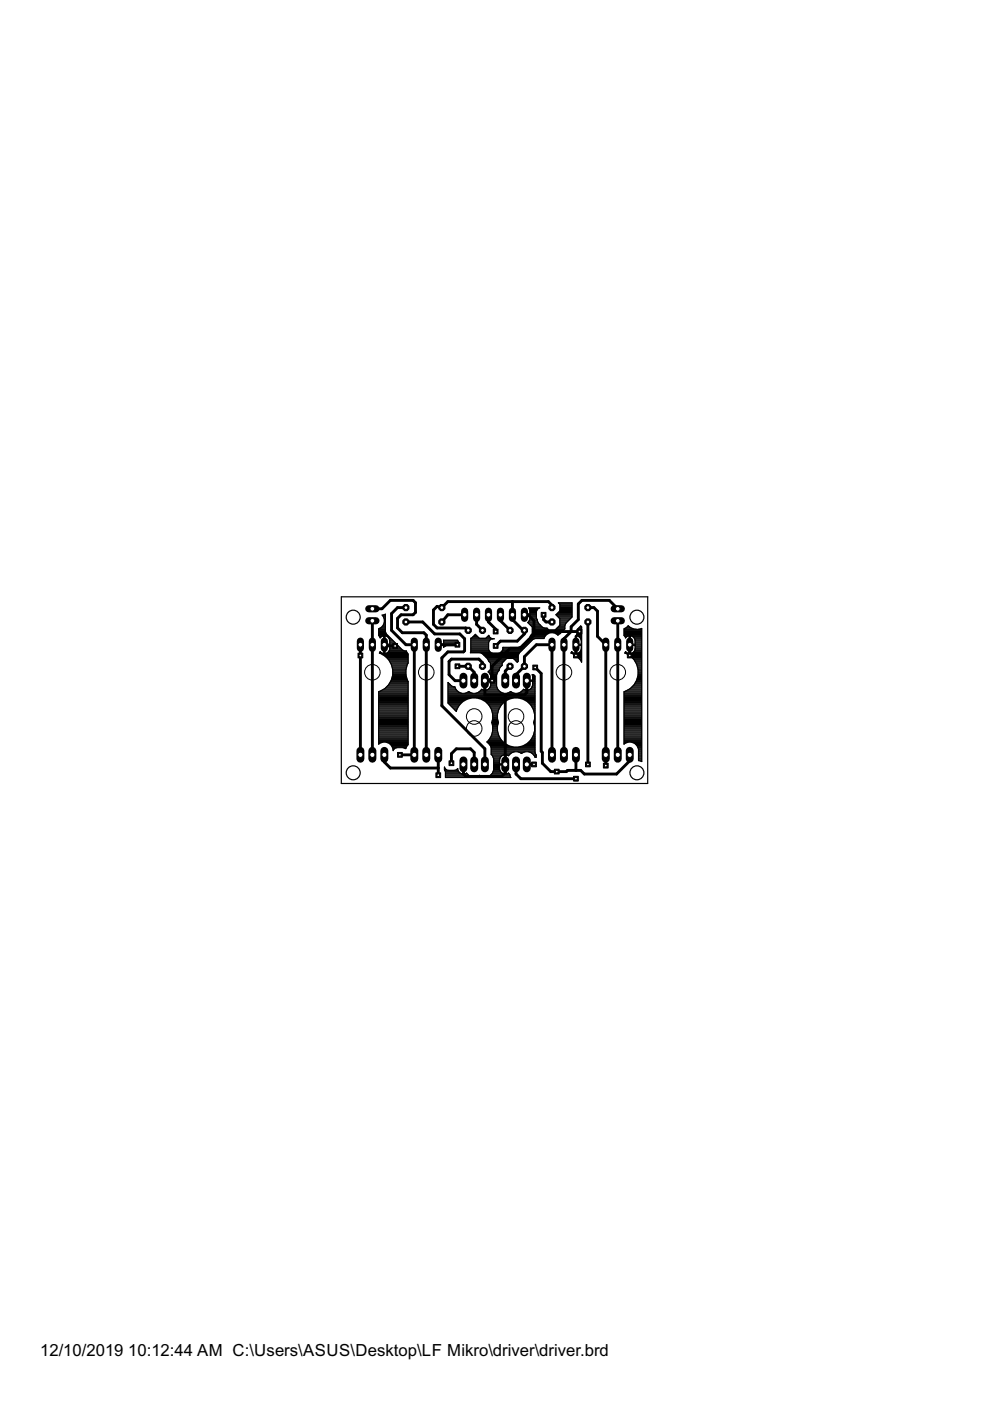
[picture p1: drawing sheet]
<svg xmlns="http://www.w3.org/2000/svg" width="210mm" height="297mm" viewBox="0 0 210 297" stroke-linecap="round" stroke-linejoin="round" font-family="sans-serif">
<defs><g id="words">
<g font-size="4">
<text x="8.5" y="287.5">12/10/2019</text>
<text x="27.2" y="287.5">10:12:44 AM C:\Users\ASUS\Desktop\LF Mikro\driver\driver.brd</text>
</g>
</g></defs>
<g fill="none" stroke="#000" stroke-width=".61">
<path d="M76.4 136.7v23.3M79 131.6v28.4M79 129.1h2l1.8-1.8h4.8l.5 .5v2l-.5 .5h-2.6l-.7 .8v2l1 1.1h4.6l.5 .5v25.3M81.5 136.7l.2 .2h2.1M86.1 128.8h-1.8l-1.3 1.3v3.5l3.1 3.1h1.7v23.3h-3M86.1 131.9h3.5l2.6 2.5h5.3l1 1v2.6l-.2 .2h-3.3l-1.3 1.3v10.1l9.1 9.2v3.3M92.9 136.7h4.1M98.5 130.3h-3.5l-1.3 1.6M101 130.3v2.1l1.3 1.2M103.6 130.3v1.6l1.5 1.5v.5M106.1 130.3v1.3l2 2M108.6 127.6v3.8l2.3 2.2h.3v.8l-1.5 1.5h-3.6l-1 1"/>
<path d="M111.2 130.3h.8l1.2 1.3v3.1l-2.8 2.8h-2.3l-3.8 3.8v3h-1.5v3h8.4l.5-.5v-2.5M113.2 133.9h9.7M115.3 130.3v1.1l.5 .5h1.2M117 128.8v-.5l-.7-.7h-21.3l-1.3 1.2-1-.2-.8 .7v3.1l.8 .7h6.1l.5 .5M122.1 136.7v2.3M124.7 128.8h1.2l.8 .8v5.3l1.7 1.8v25.6M124.7 131.9v30.2M131 129.1l-1.8-1.8h-5.8l-.8 .8v3.3l-1.5 1.5v1l-1.5 1.5v24.6M131 131.6v28.4M133.5 136.7v2.3M97 141.3h2.3l1.2 1.2v1.8M102.3 141.3v-.8l-.8-.8h-5.8l-.5 .6v2.7l1.3 1.3h1.8"/>
<path d="M107.4 147.3l-.3 .3v16.3l-.7 .7h-7.6l-.5-.5v-2M108.1 141.3l-1 1v2M109.4 144.3v-1.3l1.8-1.7v-2.1l2.5-2.5h3.3v23.3M113.5 141.5l1.2 1.3v16.5l.3 .2v2.3l1.8 1.8h3.3l.2-.3h2.8l.8 .8h6.8l2.8-2.8v-1.3M81.5 160v1.6l1.3 1.2h10.1M92.9 160v4.4M95.7 161.8v-2l1-1h3.1l.7 .7v2.6M109.4 162.1v2l1 1h11.7M111.7 162.1h1.5M122.1 160v3.3"/>
</g>
<g fill="none" stroke="#000" stroke-width=".25">
<path d="M80.3 134.5h1.7M80.3 134.3h1.6M80.3 134.1h1.5M80.3 133.9h1.4M80.3 133.6h1.4M80.3 133.4h1.4M80.3 134.8h2M80.5 138.5l1.1 .6 .8 .8M80.5 138.5h.1M80.5 135h.4M80.5 133.2h1.2M80.5 138.3h.3"/>
<path d="M80.6 135.2h.1M80.6 135.2l.8-.4v1.8l2.7-.1M80.7 138.5h.5M80.8 138.3l-.2-.1-.1 .3M80.9 133h.8M81.1 138.8h5.4M81.1 132.8h.6M81.2 130.6h.5M81.3 132.5h.4M81.3 130.8h.4M81.3 132.3h.4M81.4 135.4h.2"/>
<path d="M81.4 138.5h.2M81.4 138.3h.2M81.4 138.1h.2M81.4 137.9h.2M81.4 137.6h.2M81.4 137.4h.2M81.4 137.2h.2M81.4 137h.2M81.4 136.3h.2M81.4 136.1h.2M81.4 135.9h.2M81.4 135.7h.2"/>
<path d="M81.4 135.2h.2M81.4 135h.2M81.4 131h.3M81.4 130.3h.3M81.4 139h5.1M81.4 132.1h.3M81.5 131.2h.2M81.5 131.9h.2M81.5 131.7h.2M81.5 131.4h.2M81.6 136.8h2.7M81.7 133.9l.2 .5 3.4 3.4 .8 .2 .4 .6v2"/>
<path d="M81.7 133.9v-3.7l-.7 .2a1.74 1.74 0 0 1-.7 2.9v1.4l.3 .5M81.7 139.2h4.8M81.9 138.5h4.5M82 139.4h4.5M82.1 135h.4M82.2 139.7h4.3M82.3 138.3h4M82.4 135.2l-.8-.4v3.8a1.17 1.17 0 0 0 1-1.1v-.7h-1.2v1.8l-.6-.3M82.4 135.2l.2 .5M82.4 135.2h.3M82.4 139.9a4.3 4.3 0 0 1-1.8 6.6M82.4 139.9h4.1"/>
<path d="M82.4 138.1h3.8M82.5 135.4h.4M82.5 137.9h3M82.6 135.7v.1M82.6 137.6h2.6M82.6 135.7h.6M82.6 135.8v.8M82.6 137.4h2.3M82.6 137.2h2.1M82.6 137h1.9M82.6 136.3h1.2M82.6 136.1h1"/>
<path d="M82.6 135.9h.8M93 136.8h4.2M94.1 135.8l-.1-.1h2.9l.3 .3v.9h-2.5l-.6 .3v-.4h-1.1v-.2l4.2-.1M94.1 135.8v.8M94.1 137.2h.1M94.1 137h.4M94.1 136.3h3.1M94.1 136.1h3.1M94.1 135.9h3M99.8 138.3h4.3M99.8 135.4h5M99.8 136.5h3.8"/>
<path d="M99.8 138.1h4M99.8 137.9h3.9M99.8 137.6h3.8M99.8 137.4h3.8M99.8 137.2h3.8M99.8 137h3.8M99.8 136.8h3.8M99.8 136.3h3.8M99.8 136.1h3.8M99.8 135.9h3.9M99.8 135.7h4.1M100.1 135.2h1.4"/>
<path d="M100.3 135h1M100.5 134.8h.5M100.7 134.5h.1M102.1 138.5h7.9M102.4 138.8h7.6M102.7 139h7.2M102.9 139.2h7M103.1 139.4h6.8M103.1 135.2h.9M103.3 139.7h4.1M103.3 135h.4M103.5 139.9h3.7"/>
<path d="M103.5 134.8h.2M103.6 137.6l.1 .4 .7 .5h1.4l.7-.5 .1-.4M103.7 135l-.1-.3-.6 .6h-1.4l-.8-.8-1 .8-.1 3.1h2.1l.5 .2 1.1 1.1 .6 .9v1.3l-.5 .6h.1M103.7 135l.7 .4-.7 .5M103.7 135.9l-.1 .3v1.4M106.2 138.3h4M106.4 138.1h4.1M106.5 137.9h4.2M106.6 137.6h4.3M106.6 137.4h4.5M108.9 139.7h1M109.1 139.9h.8"/>
<path d="M109.9 139v1.2l-.2 .2-.9-.8h-1.4l-.9 1M110 137.2h1.3M110.5 137h1.1M110.7 136.8h1.1M110.8 136.7l-.4 .4-.5 .1h-3.2l-.1 .4M110.8 136.7h.1M110.9 136.5h1.1M111.1 136.3h1.1M111.3 130.3h2.4M111.4 136.1h1.1M111.6 135.9h1.1M111.8 135.7h1.1"/>
<path d="M112 132.1h2.1M112 135.4h1.3M112 131.9h2M112.2 129l.1 1.2h-1v.3h1v.7M112.2 129l-.1-.1h2.3l-.2 .1M112.2 129h2M112.2 131.7h1.7M112.2 135.2h3.2M112.2 132.3h2.1M112.3 129.2h1.6M112.3 131.4h1.6M112.3 131.2l-.4 .8 1 .9v1.4l-.6 .8-1.5 1.6"/>
<path d="M112.3 131.2h1.5M112.3 131h1.4M112.3 130.8h1.4M112.3 130.6h1.4M112.3 130.1h1.4M112.3 129.9h1.4M112.3 129.7h1.4M112.3 129.4h1.5M112.4 135h3.1M112.5 132.5h2.1M112.5 134.8h3.2M112.7 134.5h3.2"/>
<path d="M112.7 132.8h2.1M112.9 134.3h3.4M112.9 134.1h6.1M112.9 133.9h6.4M112.9 133.6h6.6M112.9 133.4h3.3M112.9 133h2.1M113.7 129.6v1.4l.4 1.1M114.1 132.1l.9 .9M114.2 129l-.5 .6M115 133l.5 .2M117.8 134.3h1"/>
<path d="M117.8 133.4h1.9M117.9 130.3l.8-.8v-1.4l-.3-.3h2.9v3l-1 1M117.9 130.3l.8 .9M117.9 130.3h3.4M118 133.2h1.8M118.1 130.6h3.2M118.1 130.1h3.2M118.2 134.5h.2M118.3 133h1.5M118.3 130.8h3M118.3 129.9h3M118.4 127.9h2.9"/>
<path d="M118.5 132.8h1.3M118.5 131h2.6M118.6 129.7h2.7M118.7 128.1h2.6M118.7 132.6l-1 .9h-1.4l-.3-.3h-3.1M118.7 131.2v1.4M118.7 132.5h1.1M118.7 132.3h1.2M118.7 132.1h1.3M118.7 131.9h1.5M118.7 131.7h1.8M118.7 131.4h2"/>
<path d="M118.7 131.2h2.2M118.7 129.4h2.6M118.7 129.2h2.6M118.7 129h2.6M118.7 128.8h2.6M118.7 128.5h2.6M118.7 128.3h2.6M118.8 134.3l-.5 .4a1.75 1.75 0 0 0-3 .7h-1.8l-.5 .2-2.9 2.9-.2 .5M120.3 131.8h.1M120.3 131.8l-.5 .8v.7l-1 1M121.1 138.5l1.1 .6 .8 .8M121.1 138.5h.1"/>
<path d="M121.1 138.3h.2M121.3 138.5h.5M121.7 138.8h1.6M122 135.4h.2M122 138.5h.2M122 138.3h.2M122 138.1h.2M122 137.9h.2M122 137.6h.2M122 137.4h.2M122 137.2h.2M122 137h.2"/>
<path d="M122 136.3h.2M122 136.1h.2M122 135.9h.2M122 135.7h.2M122 135.2h.2M122 135h.2M122 139h1.3M122.1 134.8h1.2M122.2 136.8h1.1M122.3 134.5h1M122.3 139.2h1M122.3 134.3h1"/>
<path d="M122.4 133.4v.8l-.4 .7v1.6h1.3M122.4 133.4l.7-.7 .2 .2v7.5l-.3-.5M122.4 134.1h.9M122.4 133.9h.9M122.4 133.6h.9M122.4 133.4h.9M122.4 138.5h.9M122.6 139.4h.7M122.6 133.2h.7M122.7 135h.6M122.8 139.7h.5M122.9 138.3l.3-.4 .1-1.1h-1.3v1.8l-.8-.4-.1 .3"/>
<path d="M122.9 138.3h.4M122.9 133h.4M123 135.2l-.8-.4v3.8l.7-.3M123 135.2l.2 .5M123 135.2h.3M123 139.9h.3M123 138.1h.3M123.1 132.8h.1M123.1 135.4h.2M123.2 137.9h.1M123.2 135.7l.1 .1M123.2 135.7h.1"/>
<path d="M123.2 137.6h.1M123.3 135.8v.8M123.3 137.4h.1M123.3 137.2h.1M123.3 137h.1M123.3 136.3h.1M123.3 136.1h.1M123.3 135.9h.1M132.3 134.5h3.8M132.3 134.3h3.8M132.3 134.1h3.8M132.3 133.9h3.8"/>
<path d="M132.3 133.6h3.8M132.3 133.4h2.6M132.3 134.8h3.8M132.5 135h.4M132.5 133.2h1.5M132.5 138.3h.3M132.6 135.2h.1M132.6 135.2l.8-.4v1.7h2.7M132.7 138.5h.5M132.8 138.3l.6 .3v-1.8h1.3l-.1 .9-.3 .6M132.8 138.3l-.2-.1-.1 .3a4.3 4.3 0 0 1 2.8 3.9 4.3 4.3 0 0 1-2.6 4.1M132.9 133h.7"/>
<path d="M133.1 138.8h3M133.1 132.8h.2M133.4 135.4h.2M133.4 138.5h.2M133.4 138.3h.2M133.4 138.1h.2M133.4 137.9h.2M133.4 137.6h.2M133.4 137.4h.2M133.4 137.2h.2M133.4 137h.2M133.4 136.3h.2"/>
<path d="M133.4 136.1h.2M133.4 135.9h.2M133.4 135.7h.2M133.4 135.2h.2M133.4 135h.2M133.5 132.9l-.3-.2-.9 .6v1.4l.3 .5M133.5 132.9h.1M133.5 132.9l.8 .5M133.5 139h2.6M133.6 136.8h2.5M133.8 139.2h2.3M133.9 138.5h2.2"/>
<path d="M134 139.4h2.1M134.2 135h1.9M134.2 139.7h1.9M134.3 138.3h1.8M134.3 133.4h.1M134.3 133.4l1 .1M134.4 135.2h1.7M134.4 139.9h1.7M134.5 138.1h1.6M134.6 135.4h1.5M134.6 137.9h1.5M134.6 135.7a1.21 1.21 0 0 0-1-.9v3.8l.7-.3"/>
<path d="M134.6 135.7l.1 .1M134.6 137.6h1.5M134.6 135.7h1.5M134.7 135.8v.8M134.7 137.4h1.4M134.7 137.2h1.4M134.7 137h1.4M134.7 136.3h1.4M134.7 136.1h1.4M134.7 135.9h1.4M135.3 133.5h.1M135.3 133.5l.8-.3v28.3l-.7-.3"/>
<path d="M135.4 133.4h.7M80.3 147h6.2M80.3 157.6h.1M80.3 157.4h.7M80.3 157.2h6.2M80.3 157h6.2M80.3 156.7h6.2M80.3 156.5h6.2M80.3 156.3h6.2M80.3 156.1h6.2M80.3 155.9h6.2M80.3 155.6h6.2"/>
<path d="M80.3 155.4h6.2M80.3 155.2h6.2M80.3 155h6.2M80.3 154.7h6.2M80.3 154.5h6.2M80.3 154.3h6.2M80.3 154.1h6.2M80.3 153.9h6.2M80.3 153.6h6.2M80.3 153.4h6.2M80.3 153.2h6.2M80.3 153h6.2"/>
<path d="M80.3 152.7h6.2M80.3 152.5h6.2M80.3 152.3h6.2M80.3 152.1h6.2M80.3 151.8h6.2M80.3 151.6h6.2M80.3 151.4h6.2M80.3 151.2h6.2M80.3 151h6.2M80.3 150.7h6.2M80.3 150.5h6.2M80.3 150.3h6.2"/>
<path d="M80.3 150.1h6.2M80.3 149.9h6.2M80.3 149.6h6.2M80.3 149.4h6.2M80.3 149.2h6.2M80.3 149h6.2M80.3 148.8h6.2M80.3 148.5h6.2M80.3 148.3h6.2M80.3 148.1h6.2M80.3 147.9h6.2M80.3 147.6h6.2"/>
<path d="M80.3 147.4h6.2M80.3 147.2h6.2M80.3 146.7h6.2M80.6 146.5l-.3 .1v11.2a1.82 1.82 0 0 1 2.2-.2M80.6 146.5h5.9M81 146.3h5.5M81.4 146.1h5.1M81.7 145.9h4.8M81.9 145.6h4.6M82 157.4h4.5M82.2 145.4h4.3M82.4 145.2h4.1"/>
<path d="M82.5 145h4M82.5 140.1h4M82.5 157.6l.6 .6 .3 1v-.2M82.5 157.6h4M82.7 144.8h3.8M82.7 140.3h3.8M82.8 157.9h3.7M82.8 144.5h3.7M82.8 140.5h3.7M82.9 144.3h3.5M82.9 140.8h3.5M83 158.1h3.3"/>
<path d="M83 144.1h3.3M83 141h3.3M83.1 143.9h3.2M83.1 141.2h3.2M83.1 158.3h3.1M83.1 143.6h3.1M83.1 141.4h3.1M83.2 143.4h2.9M83.2 141.6h2.9M83.2 158.5h2.9M83.2 143.2h2.9M83.2 141.9h2.9"/>
<path d="M83.3 143h2.8M83.3 142.7h2.8M83.3 142.5h2.8M83.3 142.3h2.8M83.3 142.1h2.8M83.3 158.7h.4M83.4 159h.1M84.1 158.5l-.7 .5M86.5 140.6a4 4 0 0 0 0 3.9v13.4l-.5 .8-.5-.2M95 147h18.4M95 149h2.9M95 148.8h3.1"/>
<path d="M95 148.5h3.5M95 148.3h3.9M95 148.1h4.6M95 147.9h18.4M95 147.6h18.4M95 147.4h18.4M95 147.2h18.4M95 146.7h2.3M95 146.5h2M95 146.3h1.8M95 146.1h1.6M95 145.9h1.5"/>
<path d="M95 145.6h1.5M95 145.4h.7M95 145.2h.5M95 145h.3M95 144.8h.1M95.1 149.2h2.6M95.3 149.4h2.2M95.5 149.6h1.8M95.7 145.4l-.7-.7v4.4l1.8 1.7a3.9 3.9 0 0 1 6.2-2M95.7 145.4l.7 .2 .3 .6 .5 .5 .7 .3M95.8 149.9h1.4M96 150.1h1"/>
<path d="M96.2 150.3h.7M96.4 150.5h.4M96.7 150.7h.1M98.6 147l.8-.4 .8 .4M99.2 146.7h.4M101.4 148.1h7.1M101.5 146.7h4.7M101.8 146.5h4.1M102 146.3h.5M102.2 148.3h5.6M102.5 148.5h4.9M102.7 146.3h.2"/>
<path d="M102.7 146.1h.2M102.7 145.9h.2M102.7 145.6h.2M102.7 145.4h.2M102.7 145.2h.2M102.7 145h.2M102.7 144.8h.2M102.7 144.5h.2M102.9 148.8h4.1M102.9 144.3h2.4M103 148.8l.7 .7 .5 .9 .3 1M103.1 149h3.7"/>
<path d="M103.2 146.3h2.5M103.3 157.4h3.5M103.4 157.2h3.2M103.4 149.2h3.2M103.5 157.6h3.6M103.6 140.1h3.3M103.6 157h2.8M103.6 149.4h2.7M103.6 146.1h1.9M103.6 142.5l.4 .7M103.6 142.5h1.9M103.6 142.3h2.1"/>
<path d="M103.7 140.3h3M103.8 157.9h3.6M103.8 156.7h2.4M103.8 149.6h2.4M103.8 145.9h1.6M103.8 142.7h1.6M103.8 142.1h2M103.9 156.5h2.2M103.9 149.9h2.2M103.9 145.6h1.4M103.9 143h1.4M103.9 158.1h3.9"/>
<path d="M103.9 140.5h2.6M104 141.9h1.9M104 141.6h2M104 141.4h2.1M104 141.2h2.3M104 141h2.5M104 140.8h2.5M104 143.2v1h-1.1v2.1a1.19 1.19 0 0 0 1.1-1.1v-.8h-1.3v1.9l-.6-.2-.5 .6-.7 .3M104 156.3h1.9M104 150.1h1.9M104 145.4h1.3M104 143.2h1.3"/>
<path d="M104 145.2h1.3M104 145h1.3M104 144.8h1.3M104 144.5h1.3M104 144.1h1.3M104 143.9h1.3M104 143.6h1.3M104 143.4h1.3M104.1 158.3h4.5M104.1 159.4h4.9M104.1 158.5h9.3M104.1 159.9h4.1"/>
<path d="M104.1 159.6h4.3M104.1 159.2h9.3M104.1 159h9.3M104.1 158.7h9.3M104.1 156.1h1.7M104.1 150.3h1.7M104.2 155.9h1.5M104.2 150.5h1.5M104.3 153.2l.2 .7v1.1M104.3 153.2h1.4M104.3 155.6h1.4M104.3 150.7h1.4"/>
<path d="M104.3 153.4h1.3M104.3 153h1.3M104.4 155.4h1.2M104.4 151h1.2M104.4 152.7h1.2M104.4 153.6h1.2M104.4 155.2h1.1M104.4 151.2h1.1M104.4 153.9h1.1M104.4 152.5h1.1M104.5 155l-.3 1-1 1.3 .7 .7 .2 .5v1.4l.6 1v2.4l-.3 .7-.5 .5-.7 .3M104.5 151.4v1l-.2 .8"/>
<path d="M104.5 155h1M104.5 154.7h1M104.5 154.5h1M104.5 154.3h1M104.5 154.1h1M104.5 152.3h1M104.5 152.1h1M104.5 151.8h1M104.5 151.6h1M104.5 151.4h1M105.5 151.4v1l.2 .8M105.5 155a4 4 0 0 0 3.9 3.4 4 4 0 0 0 3.9-3.4"/>
<path d="M105.7 153.2l-.2 .7v1.1M106.5 140.6v.5l-.5 .4-.7 1.6v2.4l.3 .7 .5 .5 .7 .3M107 148.8a4 4 0 0 1 6.3 2.6M107 148.8l-.7 .7-.6 .9-.2 1M107.5 147l.8-.4 .8 .4M108.1 146.7h.4M109.3 140.1h.6M109.6 140.3h.2M109.9 159.4h1.4M110.3 158.3h3.1M110.3 148.1h3.1M110.4 146.7h3"/>
<path d="M110.4 159.6h.3M110.6 146.5h2.8M110.9 146.3h.5M111 158.1h2.4M111 148.3h2.4M111.4 157.9h2M111.4 148.5h2M111.6 146.3h.2M111.6 146.1h.2M111.6 145.9h.2M111.6 145.6h.2M111.6 145.4h.2"/>
<path d="M111.6 145.2h.2M111.6 145h.2M111.6 144.8h.2M111.6 144.5h.2M111.8 157.6h1.6M111.8 148.8h1.6M111.8 144.3h1.6M112 157.4h1.4M112 149h1.4M112 146.3h1.4M112.1 159.4h1.3M112.2 157.2h1.2"/>
<path d="M112.2 149.2h1.2M112.5 157h.9M112.5 146.1h.9M112.5 149.4h.9M112.5 146.1l.4-.7v-1h-1.3v1.9l-.6-.2-.5 .6-.7 .3M112.6 156.7h.8M112.6 149.6h.8M112.7 159.6h.8M112.7 145.9h.7M112.8 156.5h.6M112.8 149.9h.6M112.8 145.6h.6"/>
<path d="M112.9 143.2v1h-1.1v2.1l.7-.2M112.9 143.2l-.1-.2h.3l.3 .3v16.2l.3 .6M112.9 156.3h.5M112.9 145.4h.5M112.9 143.2h.4M112.9 150.1h.5M112.9 145.2h.5M112.9 145h.5M112.9 144.8h.5M112.9 144.5h.5M112.9 144.1h.5M112.9 143.9h.5"/>
<path d="M112.9 143.6h.5M112.9 143.4h.5M112.9 159.9h.7M113 156.1h.4M113 150.3h.4M113.1 155.9h.3M113.1 150.5h.3M113.2 153.2l.1 .7v1.1M113.2 153.2h.2M113.2 155.6h.2M113.2 150.7h.2M113.2 153.4h.2"/>
<path d="M113.2 153h.2M113.2 155.4h.2M113.2 151h.2M113.3 153.6h.1M113.3 152.7h.1M113.3 155.2h.1M113.3 151.2h.1M113.3 153.9h.1M113.3 152.5h.1M113.3 151.4v1l-.1 .8M113.3 155h.1M113.3 154.7h.1"/>
<path d="M113.3 154.5h.1M113.3 154.3h.1M113.3 154.1h.1M113.3 152.3h.1M113.3 152.1h.1M113.3 151.8h.1M113.3 151.6h.1M113.3 151.4h.1M123.1 140.1h.2M123.3 140.3h.1M132.3 147h3.8M132.3 157.6h.2"/>
<path d="M132.3 157.4h.7M132.3 157.2h3.8M132.3 157h3.8M132.3 156.7h3.8M132.3 156.5h3.8M132.3 156.3h3.8M132.3 156.1h3.8M132.3 155.9h3.8M132.3 155.6h3.8M132.3 155.4h3.8M132.3 155.2h3.8M132.3 155h3.8"/>
<path d="M132.3 154.7h3.8M132.3 154.5h3.8M132.3 154.3h3.8M132.3 154.1h3.8M132.3 153.9h3.8M132.3 153.6h3.8M132.3 153.4h3.8M132.3 153.2h3.8M132.3 153h3.8M132.3 152.7h3.8M132.3 152.5h3.8M132.3 152.3h3.8"/>
<path d="M132.3 152.1h3.8M132.3 151.8h3.8M132.3 151.6h3.8M132.3 151.4h3.8M132.3 151.2h3.8M132.3 151h3.8M132.3 150.7h3.8M132.3 150.5h3.8M132.3 150.3h3.8M132.3 150.1h3.8M132.3 149.9h3.8M132.3 149.6h3.8"/>
<path d="M132.3 149.4h3.8M132.3 149.2h3.8M132.3 149h3.8M132.3 148.8h3.8M132.3 148.5h3.8M132.3 148.3h3.8M132.3 148.1h3.8M132.3 147.9h3.8M132.3 147.6h3.8M132.3 147.4h3.8M132.3 147.2h3.8M132.3 146.7h3.8"/>
<path d="M132.5 157.6l.7-.2h.7l.7 .2M132.7 146.5l-.4 .1v11.2l.2-.2M132.7 146.5h3.4M133.1 146.3h3M133.5 146.1h2.6M133.8 145.9h2.3M134 145.6h2.1M134 157.4h2.1M134.2 145.4h1.9M134.4 145.2h1.7M134.6 145h1.5M134.6 140.1h1.5"/>
<path d="M134.6 157.6l.5 .6 .3 .6v2.4M134.6 157.6h1.5M134.7 144.8h1.4M134.7 140.3h1.4M134.8 157.9h1.3M134.8 144.5h1.3M134.8 140.5h1.3M134.9 144.3h1.2M135 140.8h1.1M135 158.1h1.1M135 144.1h1.1M135 141h1.1"/>
<path d="M135.1 143.9h1M135.1 141.2h1M135.1 158.3h1M135.1 143.6h1M135.1 141.4h1M135.2 143.4h.9M135.2 141.6h.9M135.3 158.5h.8M135.3 143.2h.8M135.3 141.9h.8M135.3 143h.8M135.3 142.7h.8"/>
<path d="M135.3 142.5h.8M135.3 142.3h.8M135.3 142.1h.8M135.3 158.7h.8M135.4 159.4h.7M135.4 159.9h.7M135.4 159.6h.7M135.4 159.2h.7M135.4 159h.7M94.2 163.2h.5M94.2 163h.2M94.2 162.7h.1"/>
<path d="M94.3 163.4h2.8M94.4 163.6h2.9M94.4 164.7h13.8M94.4 164.5h5.2M94.4 164.3h4.9M94.4 164.1h3.5M94.4 163.9h3.1M96.8 163.2h.2M97 163h.1M97 162.9l-.2 .3M97 162.9l.5 .9M97.5 163.8l.6 .3v-1.9h.3v1.9l.5-.2 .6 .6 .7 .3"/>
<path d="M98.1 164.1h.3M98.1 163.9h.3M98.1 163.6h.3M98.1 163.4h.3M98.1 163.2h.3M98.1 163h.3M98.1 162.7h.3M98.1 162.5h.3M98.1 162.3h.3M98.6 164.1h.5M100.9 164.8l.8-.4 .7 .4M101.5 164.5h.4"/>
<path d="M103.8 164.5h4.4M104.1 164.3h4M104.3 164.1h2.5M104.3 160.1h2.4M104.4 163.9h2M104.4 160.3h1.9M104.5 163.6h1.7M104.5 160.5h1.7M104.6 163.4h1.4M104.6 160.7h1.4M104.7 163.2h1.2M104.7 163h1.2"/>
<path d="M104.7 162.7h1.2M104.7 162.5h1.2M104.7 162.3h1.2M104.7 162.1h2.3M104.7 161.8h1.2M104.7 161.6h1.2M104.7 161.4h1.2M104.7 161.2h1.2M104.7 161h1.2M106.3 160.3l.7-.3v4.1a1.2 1.2 0 0 1-1.1-1.1v-.8h1.4v1.9l.5-.2 .3 .3 .2 .6h-13.9v-1.2l-.2-.4v-.6l.4 .6 .4 .1h1.4l.4-.1M106.3 160.3l-.4 .7M107 164.1h.3"/>
<path d="M107 163.9h.3M107 163.6h.3M107 163.4h.3M107 163.2h.3M107 163h.3M107 162.7h.3M107 162.5h.3M107 162.3h.3M107 161.8h.3M107 161.6h.3M107 161.4h.3M107 161.2h.3"/>
<path d="M107 161h.3M107 160.7h.3M107 160.5h.3M107 160.3h.3M107 160.1h.3M107.5 164.1h.5M107.5 160.1h.4M113.2 160.1h.5M113.3 160.3h.4M113.4 160.5h.3M113.7 160.1v.4h-.3a1.85 1.85 0 0 0-2.8-.8 1.99 1.99 0 0 0-2.8 .5l-.5-.2v1.9h-1.4v-.9M135.4 161.2v.1"/>
<path d="M135.4 161.2h.7M135.4 161h.7M135.4 160.7h.7M135.4 160.5h.7M135.4 160.3h.7M135.4 160.1h.7M135.9 161.4h.2"/>
<circle cx="74.9" cy="130.9" r="1.48"/>
<circle cx="135" cy="130.9" r="1.48"/>
<circle cx="74.9" cy="163.9" r="1.48"/>
<circle cx="135" cy="163.9" r="1.48"/>
</g>
<path d="M78.2 131.6h1.5" fill="none" stroke="#000" stroke-width="1.5"/>
<circle cx="79" cy="131.6" r=".51" fill="#fff" stroke="#000" stroke-width=".21"/>
<path d="M78.2 129.1h1.5" fill="none" stroke="#000" stroke-width="1.5"/>
<circle cx="79" cy="129.1" r=".51" fill="#fff" stroke="#000" stroke-width=".21"/>
<path d="M130.2 129.1h1.5" fill="none" stroke="#000" stroke-width="1.5"/>
<circle cx="131" cy="129.1" r=".51" fill="#fff" stroke="#000" stroke-width=".21"/>
<path d="M130.2 131.6h1.5" fill="none" stroke="#000" stroke-width="1.5"/>
<circle cx="131" cy="131.6" r=".51" fill="#fff" stroke="#000" stroke-width=".21"/>
<path d="M111.2 129.6v1.5" fill="none" stroke="#000" stroke-width="1.5"/>
<circle cx="111.2" cy="130.3" r=".51" fill="#fff" stroke="#000" stroke-width=".21"/>
<path d="M108.6 129.6v1.5" fill="none" stroke="#000" stroke-width="1.5"/>
<circle cx="108.6" cy="130.3" r=".51" fill="#fff" stroke="#000" stroke-width=".21"/>
<path d="M106.1 129.6v1.5" fill="none" stroke="#000" stroke-width="1.5"/>
<circle cx="106.1" cy="130.3" r=".51" fill="#fff" stroke="#000" stroke-width=".21"/>
<path d="M103.6 129.6v1.5" fill="none" stroke="#000" stroke-width="1.5"/>
<circle cx="103.6" cy="130.3" r=".51" fill="#fff" stroke="#000" stroke-width=".21"/>
<path d="M101 129.6v1.5" fill="none" stroke="#000" stroke-width="1.5"/>
<circle cx="101" cy="130.3" r=".51" fill="#fff" stroke="#000" stroke-width=".21"/>
<path d="M98.5 129.6v1.5" fill="none" stroke="#000" stroke-width="1.5"/>
<circle cx="98.5" cy="130.3" r=".51" fill="#fff" stroke="#000" stroke-width=".21"/>
<path d="M76.4 159.2v1.7" fill="none" stroke="#000" stroke-width="1.7"/>
<circle cx="76.4" cy="160" r=".55" fill="#fff" stroke="#000" stroke-width=".21"/>
<path d="M79 159.2v1.7" fill="none" stroke="#000" stroke-width="1.7"/>
<circle cx="79" cy="160" r=".55" fill="#fff" stroke="#000" stroke-width=".21"/>
<path d="M81.5 159.2v1.7" fill="none" stroke="#000" stroke-width="1.7"/>
<circle cx="81.5" cy="160" r=".55" fill="#fff" stroke="#000" stroke-width=".21"/>
<path d="M76.4 135.9v1.6" fill="none" stroke="#000" stroke-width="1.5"/>
<circle cx="76.4" cy="136.7" r=".51" fill="#fff" stroke="#000" stroke-width=".21"/>
<path d="M79 135.9v1.6" fill="none" stroke="#000" stroke-width="1.5"/>
<circle cx="79" cy="136.7" r=".51" fill="#fff" stroke="#000" stroke-width=".21"/>
<path d="M81.5 135.9v1.6" fill="none" stroke="#000" stroke-width="1.5"/>
<circle cx="81.5" cy="136.7" r=".51" fill="#fff" stroke="#000" stroke-width=".21"/>
<path d="M87.8 159.2v1.7" fill="none" stroke="#000" stroke-width="1.7"/>
<circle cx="87.8" cy="160" r=".55" fill="#fff" stroke="#000" stroke-width=".21"/>
<path d="M90.4 159.2v1.7" fill="none" stroke="#000" stroke-width="1.7"/>
<circle cx="90.4" cy="160" r=".55" fill="#fff" stroke="#000" stroke-width=".21"/>
<path d="M92.9 159.2v1.7" fill="none" stroke="#000" stroke-width="1.7"/>
<circle cx="92.9" cy="160" r=".55" fill="#fff" stroke="#000" stroke-width=".21"/>
<path d="M87.8 135.9v1.6" fill="none" stroke="#000" stroke-width="1.5"/>
<circle cx="87.8" cy="136.7" r=".51" fill="#fff" stroke="#000" stroke-width=".21"/>
<path d="M90.4 135.9v1.6" fill="none" stroke="#000" stroke-width="1.5"/>
<circle cx="90.4" cy="136.7" r=".51" fill="#fff" stroke="#000" stroke-width=".21"/>
<path d="M92.9 135.9v1.6" fill="none" stroke="#000" stroke-width="1.5"/>
<circle cx="92.9" cy="136.7" r=".51" fill="#fff" stroke="#000" stroke-width=".21"/>
<path d="M117 159.2v1.7" fill="none" stroke="#000" stroke-width="1.7"/>
<circle cx="117" cy="160" r=".55" fill="#fff" stroke="#000" stroke-width=".21"/>
<path d="M119.6 159.2v1.7" fill="none" stroke="#000" stroke-width="1.7"/>
<circle cx="119.6" cy="160" r=".55" fill="#fff" stroke="#000" stroke-width=".21"/>
<path d="M122.1 159.2v1.7" fill="none" stroke="#000" stroke-width="1.7"/>
<circle cx="122.1" cy="160" r=".55" fill="#fff" stroke="#000" stroke-width=".21"/>
<path d="M117 135.9v1.6" fill="none" stroke="#000" stroke-width="1.5"/>
<circle cx="117" cy="136.7" r=".51" fill="#fff" stroke="#000" stroke-width=".21"/>
<path d="M119.6 135.9v1.6" fill="none" stroke="#000" stroke-width="1.5"/>
<circle cx="119.6" cy="136.7" r=".51" fill="#fff" stroke="#000" stroke-width=".21"/>
<path d="M122.1 135.9v1.6" fill="none" stroke="#000" stroke-width="1.5"/>
<circle cx="122.1" cy="136.7" r=".51" fill="#fff" stroke="#000" stroke-width=".21"/>
<path d="M128.4 159.2v1.7" fill="none" stroke="#000" stroke-width="1.7"/>
<circle cx="128.4" cy="160" r=".55" fill="#fff" stroke="#000" stroke-width=".21"/>
<path d="M131 159.2v1.7" fill="none" stroke="#000" stroke-width="1.7"/>
<circle cx="131" cy="160" r=".55" fill="#fff" stroke="#000" stroke-width=".21"/>
<path d="M133.5 159.2v1.7" fill="none" stroke="#000" stroke-width="1.7"/>
<circle cx="133.5" cy="160" r=".55" fill="#fff" stroke="#000" stroke-width=".21"/>
<path d="M128.4 135.9v1.6" fill="none" stroke="#000" stroke-width="1.5"/>
<circle cx="128.4" cy="136.7" r=".51" fill="#fff" stroke="#000" stroke-width=".21"/>
<path d="M131 135.9v1.6" fill="none" stroke="#000" stroke-width="1.5"/>
<circle cx="131" cy="136.7" r=".51" fill="#fff" stroke="#000" stroke-width=".21"/>
<path d="M133.5 135.9v1.6" fill="none" stroke="#000" stroke-width="1.5"/>
<circle cx="133.5" cy="136.7" r=".51" fill="#fff" stroke="#000" stroke-width=".21"/>
<circle cx="99.3" cy="141.3" r=".71" fill="#000" stroke="#000" stroke-width=".21"/>
<circle cx="99.3" cy="141.3" r=".4" fill="#fff" stroke="#000" stroke-width=".21"/>
<circle cx="99.3" cy="133.6" r=".71" fill="#000" stroke="#000" stroke-width=".21"/>
<circle cx="99.3" cy="133.6" r=".4" fill="#fff" stroke="#000" stroke-width=".21"/>
<circle cx="102.3" cy="133.6" r=".71" fill="#000" stroke="#000" stroke-width=".21"/>
<circle cx="102.3" cy="133.6" r=".4" fill="#fff" stroke="#000" stroke-width=".21"/>
<circle cx="102.3" cy="141.3" r=".71" fill="#000" stroke="#000" stroke-width=".21"/>
<circle cx="102.3" cy="141.3" r=".4" fill="#fff" stroke="#000" stroke-width=".21"/>
<circle cx="86.1" cy="128.8" r=".71" fill="#000" stroke="#000" stroke-width=".21"/>
<circle cx="86.1" cy="128.8" r=".4" fill="#fff" stroke="#000" stroke-width=".21"/>
<circle cx="93.7" cy="128.8" r=".71" fill="#000" stroke="#000" stroke-width=".21"/>
<circle cx="93.7" cy="128.8" r=".4" fill="#fff" stroke="#000" stroke-width=".21"/>
<circle cx="86.1" cy="131.9" r=".71" fill="#000" stroke="#000" stroke-width=".21"/>
<circle cx="86.1" cy="131.9" r=".4" fill="#fff" stroke="#000" stroke-width=".21"/>
<circle cx="93.7" cy="131.9" r=".71" fill="#000" stroke="#000" stroke-width=".21"/>
<circle cx="93.7" cy="131.9" r=".4" fill="#fff" stroke="#000" stroke-width=".21"/>
<circle cx="111.2" cy="141.3" r=".71" fill="#000" stroke="#000" stroke-width=".21"/>
<circle cx="111.2" cy="141.3" r=".4" fill="#fff" stroke="#000" stroke-width=".21"/>
<circle cx="111.2" cy="133.6" r=".71" fill="#000" stroke="#000" stroke-width=".21"/>
<circle cx="111.2" cy="133.6" r=".4" fill="#fff" stroke="#000" stroke-width=".21"/>
<circle cx="108.1" cy="133.6" r=".71" fill="#000" stroke="#000" stroke-width=".21"/>
<circle cx="108.1" cy="133.6" r=".4" fill="#fff" stroke="#000" stroke-width=".21"/>
<circle cx="108.1" cy="141.3" r=".71" fill="#000" stroke="#000" stroke-width=".21"/>
<circle cx="108.1" cy="141.3" r=".4" fill="#fff" stroke="#000" stroke-width=".21"/>
<circle cx="124.7" cy="128.8" r=".71" fill="#000" stroke="#000" stroke-width=".21"/>
<circle cx="124.7" cy="128.8" r=".4" fill="#fff" stroke="#000" stroke-width=".21"/>
<circle cx="117" cy="128.8" r=".71" fill="#000" stroke="#000" stroke-width=".21"/>
<circle cx="117" cy="128.8" r=".4" fill="#fff" stroke="#000" stroke-width=".21"/>
<circle cx="124.7" cy="131.9" r=".71" fill="#000" stroke="#000" stroke-width=".21"/>
<circle cx="124.7" cy="131.9" r=".4" fill="#fff" stroke="#000" stroke-width=".21"/>
<circle cx="117" cy="131.9" r=".71" fill="#000" stroke="#000" stroke-width=".21"/>
<circle cx="117" cy="131.9" r=".4" fill="#fff" stroke="#000" stroke-width=".21"/>
<path d="M102.8 143.5v1.6" fill="none" stroke="#000" stroke-width="1.7"/>
<circle cx="102.8" cy="144.3" r=".55" fill="#fff" stroke="#000" stroke-width=".21"/>
<path d="M100.5 143.5v1.6" fill="none" stroke="#000" stroke-width="1.7"/>
<circle cx="100.5" cy="144.3" r=".55" fill="#fff" stroke="#000" stroke-width=".21"/>
<path d="M98.3 143.5v1.6" fill="none" stroke="#000" stroke-width="1.7"/>
<circle cx="98.3" cy="144.3" r=".55" fill="#fff" stroke="#000" stroke-width=".21"/>
<path d="M98.3 161.2v1.7" fill="none" stroke="#000" stroke-width="1.7"/>
<circle cx="98.3" cy="162.1" r=".55" fill="#fff" stroke="#000" stroke-width=".21"/>
<path d="M100.5 161.2v1.7" fill="none" stroke="#000" stroke-width="1.7"/>
<circle cx="100.5" cy="162.1" r=".55" fill="#fff" stroke="#000" stroke-width=".21"/>
<path d="M102.8 161.2v1.7" fill="none" stroke="#000" stroke-width="1.7"/>
<circle cx="102.8" cy="162.1" r=".55" fill="#fff" stroke="#000" stroke-width=".21"/>
<path d="M111.7 143.5v1.6" fill="none" stroke="#000" stroke-width="1.7"/>
<circle cx="111.7" cy="144.3" r=".55" fill="#fff" stroke="#000" stroke-width=".21"/>
<path d="M109.4 143.5v1.6" fill="none" stroke="#000" stroke-width="1.7"/>
<circle cx="109.4" cy="144.3" r=".55" fill="#fff" stroke="#000" stroke-width=".21"/>
<path d="M107.1 143.5v1.6" fill="none" stroke="#000" stroke-width="1.7"/>
<circle cx="107.1" cy="144.3" r=".55" fill="#fff" stroke="#000" stroke-width=".21"/>
<path d="M107.1 161.2v1.7" fill="none" stroke="#000" stroke-width="1.7"/>
<circle cx="107.1" cy="162.1" r=".55" fill="#fff" stroke="#000" stroke-width=".21"/>
<path d="M109.4 161.2v1.7" fill="none" stroke="#000" stroke-width="1.7"/>
<circle cx="109.4" cy="162.1" r=".55" fill="#fff" stroke="#000" stroke-width=".21"/>
<path d="M111.7 161.2v1.7" fill="none" stroke="#000" stroke-width="1.7"/>
<circle cx="111.7" cy="162.1" r=".55" fill="#fff" stroke="#000" stroke-width=".21"/>
<path d="M113 141h1v1h-1z" fill="#000" stroke="#000" stroke-width=".21"/>
<circle cx="113.5" cy="141.5" r=".3" fill="#fff" stroke="#000" stroke-width=".21"/>
<path d="M117.5 163.1h1.1v1h-1.1z" fill="#000" stroke="#000" stroke-width=".21"/>
<circle cx="118" cy="163.6" r=".3" fill="#fff" stroke="#000" stroke-width=".21"/>
<path d="M92.4 163.9h1v1h-1z" fill="#000" stroke="#000" stroke-width=".21"/>
<circle cx="92.9" cy="164.4" r=".3" fill="#fff" stroke="#000" stroke-width=".21"/>
<path d="M104.6 136.4h1v1.1h-1z" fill="#000" stroke="#000" stroke-width=".21"/>
<circle cx="105.1" cy="136.9" r=".3" fill="#fff" stroke="#000" stroke-width=".21"/>
<path d="M83.3 136.4h1v1.1h-1z" fill="#000" stroke="#000" stroke-width=".21"/>
<circle cx="83.8" cy="136.9" r=".3" fill="#fff" stroke="#000" stroke-width=".21"/>
<path d="M96.5 136.2h1v1h-1z" fill="#000" stroke="#000" stroke-width=".21"/>
<circle cx="97" cy="136.7" r=".3" fill="#fff" stroke="#000" stroke-width=".21"/>
<path d="M103.8 143.8h1v1h-1z" fill="#000" stroke="#000" stroke-width=".21"/>
<circle cx="104.3" cy="144.3" r=".3" fill="#fff" stroke="#000" stroke-width=".21"/>
<path d="M121.6 138.5h1v1h-1z" fill="#000" stroke="#000" stroke-width=".21"/>
<circle cx="122.1" cy="139" r=".3" fill="#fff" stroke="#000" stroke-width=".21"/>
<path d="M133 138.5h1v1h-1z" fill="#000" stroke="#000" stroke-width=".21"/>
<circle cx="133.5" cy="139" r=".3" fill="#fff" stroke="#000" stroke-width=".21"/>
<path d="M122.4 133.4h1v1h-1z" fill="#000" stroke="#000" stroke-width=".21"/>
<circle cx="122.9" cy="133.9" r=".3" fill="#fff" stroke="#000" stroke-width=".21"/>
<path d="M95.2 161.3h1v1h-1z" fill="#000" stroke="#000" stroke-width=".21"/>
<circle cx="95.7" cy="161.8" r=".3" fill="#fff" stroke="#000" stroke-width=".21"/>
<path d="M84.3 159.5h1v1h-1z" fill="#000" stroke="#000" stroke-width=".21"/>
<circle cx="84.8" cy="160" r=".3" fill="#fff" stroke="#000" stroke-width=".21"/>
<path d="M75.9 138.5h1v1h-1z" fill="#000" stroke="#000" stroke-width=".21"/>
<circle cx="76.4" cy="139" r=".3" fill="#fff" stroke="#000" stroke-width=".21"/>
<path d="M96.5 140.8h1v1h-1z" fill="#000" stroke="#000" stroke-width=".21"/>
<circle cx="97" cy="141.3" r=".3" fill="#fff" stroke="#000" stroke-width=".21"/>
<path d="M124.1 161.6h1.1v1h-1.1z" fill="#000" stroke="#000" stroke-width=".21"/>
<circle cx="124.7" cy="162.1" r=".3" fill="#fff" stroke="#000" stroke-width=".21"/>
<path d="M112.7 161.6h1v1h-1z" fill="#000" stroke="#000" stroke-width=".21"/>
<circle cx="113.2" cy="162.1" r=".3" fill="#fff" stroke="#000" stroke-width=".21"/>
<path d="M121.6 164.6h1v1h-1z" fill="#000" stroke="#000" stroke-width=".21"/>
<circle cx="122.1" cy="165.1" r=".3" fill="#fff" stroke="#000" stroke-width=".21"/>
<path d="M127.9 161.8h1v1h-1z" fill="#000" stroke="#000" stroke-width=".21"/>
<circle cx="128.4" cy="162.3" r=".3" fill="#fff" stroke="#000" stroke-width=".21"/>
<path d="M114.7 129.8h1.1v1.1h-1.1z" fill="#000" stroke="#000" stroke-width=".21"/>
<circle cx="115.3" cy="130.3" r=".3" fill="#fff" stroke="#000" stroke-width=".21"/>
<path d="M104.6 133.4h1v1h-1z" fill="#000" stroke="#000" stroke-width=".21"/>
<circle cx="105.1" cy="133.9" r=".3" fill="#fff" stroke="#000" stroke-width=".21"/>
<path d="M72.4 126.5h64.9v39.6h-64.9z" fill="none" stroke="#000" stroke-width=".25"/>
<g fill="none" stroke="#000" stroke-width=".21">
<circle cx="79" cy="142.5" r="1.65"/>
<circle cx="90.4" cy="142.5" r="1.65"/>
<circle cx="100.5" cy="154.5" r="1.65"/>
<circle cx="100.5" cy="151.9" r="1.65"/>
<circle cx="109.4" cy="151.9" r="1.65"/>
<circle cx="109.4" cy="154.5" r="1.65"/>
<circle cx="119.6" cy="142.5" r="1.65"/>
<circle cx="131" cy="142.5" r="1.65"/>
</g>
<use href="#words"/>
</svg>
